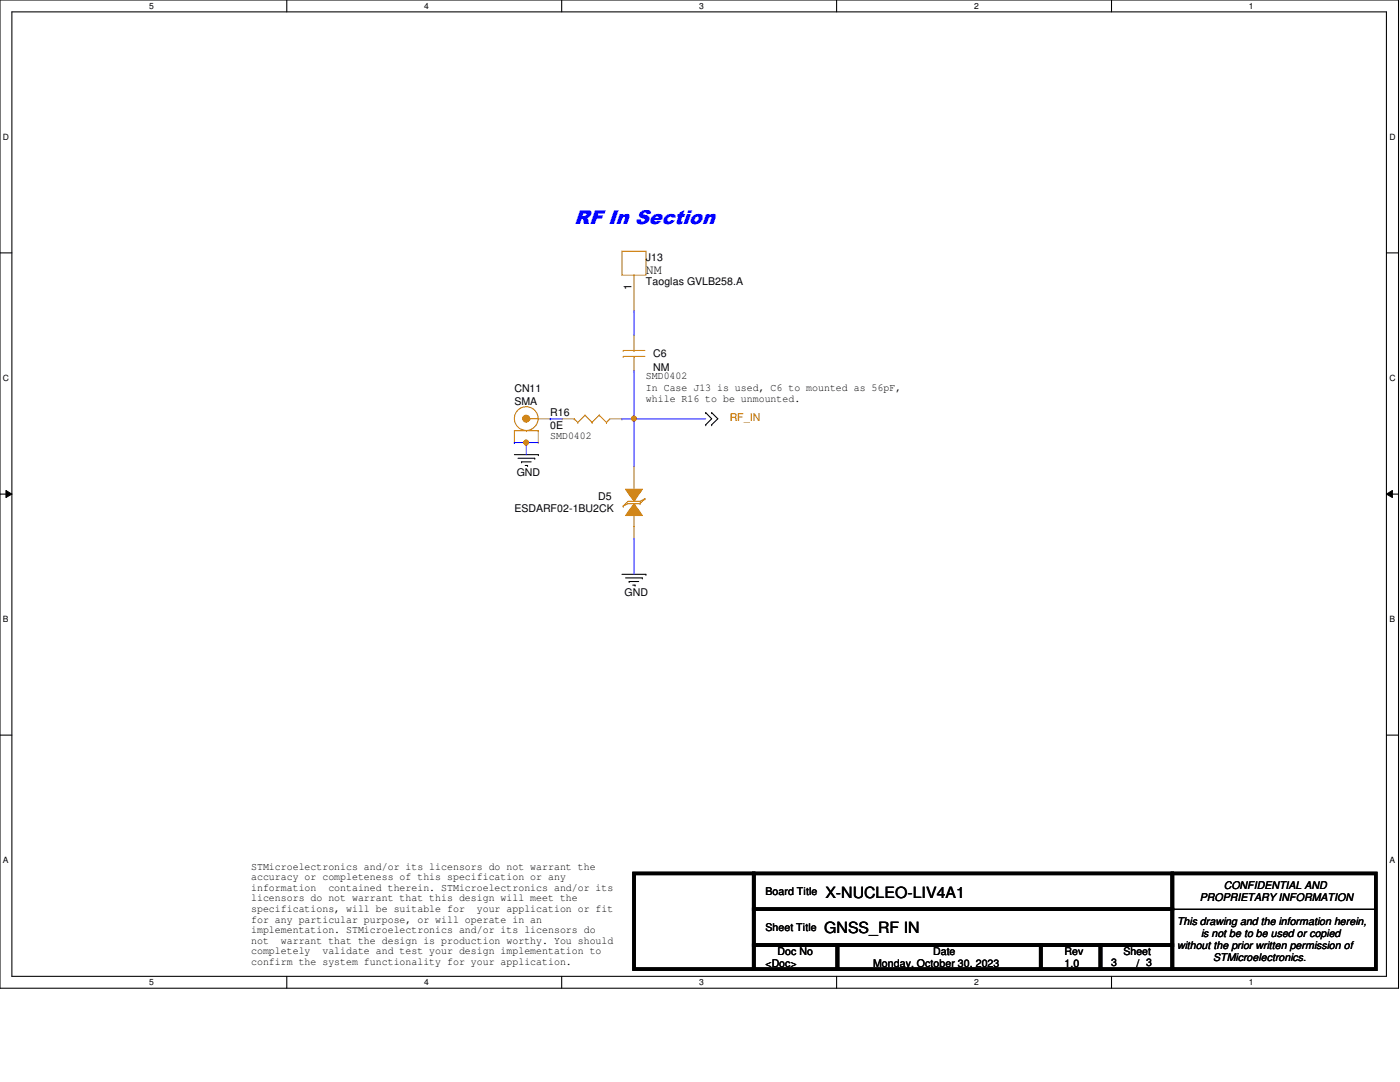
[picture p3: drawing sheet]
<svg xmlns="http://www.w3.org/2000/svg" width="279mm" height="216mm" viewBox="0 0 279 216" stroke-linecap="round" stroke-linejoin="round" font-family="sans-serif">
<defs><g id="words">
<text font-size="4" fill="#00f" x="114.6" y="44.7">RF In Section</text>
<g font-size="3.1">
<text x="164.7" y="179.2">X-NUCLEO-LIV4A1</text>
<text x="164.5" y="186.1">GNSS_RF IN</text>
</g>
<text font-size="2.6" x="128.9" y="54.6">NM</text>
<text font-size="2.2" x="126" y="57.8" transform="rotate(-90 126 57.8)">1</text>
<g font-size="2.1">
<text x="128.9" y="52.1">J13</text>
<text x="128.9" y="56.9">Taoglas GVLB258.A</text>
<text x="130.3" y="71.2">C6</text>
<text x="128.9" y="75.6">SMD0402</text>
<text x="130.3" y="74">NM</text>
<text x="102.7" y="78.3">CN11</text>
<text x="102.7" y="80.7">SMA</text>
<text x="109.8" y="83.1">R16</text>
<text x="128.9" y="78">In Case J13 is used, C6 to mounted as 56pF,</text>
<text x="128.9" y="80.1">while R16 to be unmounted.</text>
<text x="109.8" y="87.6">SMD0402</text>
<text x="109.8" y="85.5">0E</text>
<text x="103.1" y="95">GND</text>
<text x="119.4" y="99.8">D5</text>
<text x="102.7" y="102.2">ESDARF02-1BU2CK</text>
<text x="124.6" y="118.9">GND</text>
<text x="50.1" y="173.5">STMicroelectronics and/or its licensors do not warrant the</text>
<text x="50.1" y="175.6">accuracy or completeness of this specification or any</text>
<text x="50.1" y="177.8">information</text>
<text x="50.1" y="179.9">licensors do not warrant that this design will meet the</text>
<text x="65.5" y="177.8">contained therein. STMicroelectronics and/or its</text>
<text x="152.8" y="178.6">Board Title</text>
<text x="239.5" y="179.8">PROPRIETARY INFORMATION</text>
<text x="244.2" y="177.4">CONFIDENTIAL AND</text>
<text x="50.1" y="182">specifications, will be suitable for</text>
<text x="50.1" y="184.1">for any particular purpose, or will operate in an</text>
<text x="95.2" y="182">your application or fit</text>
<text x="152.8" y="185.8">Sheet Title</text>
<text x="234.9" y="184.6">This drawing and the information herein,</text>
<text x="50.1" y="186.2">implementation. STMicroelectronics and/or its licensors do</text>
<text x="50.1" y="188.3">not</text>
<text x="50.1" y="190.5">completely</text>
<text x="56" y="188.3">warrant that the design is production worthy. You should</text>
<text x="64.3" y="190.5">validate and test your design implementation to</text>
<text x="155.2" y="190.5">Doc No</text>
<text x="186.2" y="190.5">Date</text>
<text x="212.5" y="190.5">Rev</text>
<text x="224.2" y="190.5">Sheet</text>
<text x="234.9" y="189.4">without the prior written permission of</text>
<text x="239.7" y="187">is not be to be used or copied</text>
<text x="242.1" y="191.7">STMicroelectronics.</text>
<text x="50.1" y="192.6">confirm the system functionality for your application.</text>
<text x="152.8" y="193">&lt;Doc&gt;</text>
<text x="174.3" y="193">Monday, October 30, 2023</text>
<text x="212.5" y="193">1.0</text>
<text x="221.8" y="192.7">3</text>
<text x="226.8" y="193">/ 3</text>
</g>
<text font-size="2.1" fill="#f00" x="145.6" y="84.1">RF_IN</text>
<g font-size="1.7">
<text x="29.8" y="1.8">5</text>
<text x="84.7" y="1.8">4</text>
<text x="139.5" y="1.8">3</text>
<text x="194.4" y="1.8">2</text>
<text x="249.3" y="1.8">1</text>
<text x=".6" y="27.9">D</text>
<text x="277.3" y="27.9">D</text>
<text x=".6" y="76">C</text>
<text x="277.3" y="76">C</text>
<text x=".6" y="124.2">B</text>
<text x="277.3" y="124.2">B</text>
<text x=".6" y="172.3">A</text>
<text x="277.3" y="172.3">A</text>
<text x="29.8" y="196.6">5</text>
<text x="84.7" y="196.6">4</text>
<text x="139.5" y="196.6">3</text>
<text x="194.4" y="196.6">2</text>
<text x="249.3" y="196.6">1</text>
</g>
</g></defs>
<path d="M0 0h279.1v197.2h-279.1zM2.4 2.4h274.3v192.4h-274.3z" fill="none" stroke="#000" stroke-width=".21"/>
<g fill="#fff">
<path d="M29.8 .3h.9v1.9h-.9z"/>
<path d="M29.8 195.1h.9v1.9h-.9z"/>
</g>
<path d="M57.2 0v2.4M57.2 194.8v2.4" fill="none" stroke="#000" stroke-width=".21"/>
<g fill="#fff">
<path d="M84.7 .3h.9v1.9h-.9z"/>
<path d="M84.7 195.1h.9v1.9h-.9z"/>
</g>
<path d="M112.1 0v2.4M112.1 194.8v2.4" fill="none" stroke="#000" stroke-width=".21"/>
<g fill="#fff">
<path d="M139.5 .3h1v1.9h-1z"/>
<path d="M139.5 195.1h1v1.9h-1z"/>
</g>
<path d="M167 0v2.4M167 194.8v2.4" fill="none" stroke="#000" stroke-width=".21"/>
<g fill="#fff">
<path d="M194.4 .3h.9v1.9h-.9z"/>
<path d="M194.4 195.1h.9v1.9h-.9z"/>
</g>
<path d="M221.8 0v2.4M221.8 194.8v2.4" fill="none" stroke="#000" stroke-width=".21"/>
<g fill="#fff">
<path d="M249.3 .3h.9v1.9h-.9z"/>
<path d="M249.3 195.1h.9v1.9h-.9z"/>
<path d="M.6 26.4h1.2v1.9h-1.2z"/>
<path d="M277.3 26.4h1.2v1.9h-1.2z"/>
<path d="M.6 74.5h1.2v1.9h-1.2z"/>
<path d="M277.3 74.5h1.2v1.9h-1.2z"/>
</g>
<path d="M0 50.5h2.4M276.7 50.5h2.4" fill="none" stroke="#000" stroke-width=".21"/>
<g fill="#fff">
<path d="M.6 122.6h1.1v1.9h-1.1z"/>
<path d="M277.3 122.6h1.1v1.9h-1.1z"/>
</g>
<path d="M0 98.6h2.4M276.7 98.6h2.4" fill="none" stroke="#000" stroke-width=".21"/>
<path d="M1.2 97.9l1.2 .7-1.2 .7zM276.7 98.6l1.2-.7v1.4z" fill="#000"/>
<path d="M1.2 97.9l1.2 .7-1.2 .7zM276.7 98.6l1.2-.7v1.4z" fill="none" stroke="#000" stroke-width=".2"/>
<g fill="#fff">
<path d="M.6 170.7h1.1v1.9h-1.1z"/>
<path d="M277.3 170.7h1.1v1.9h-1.1z"/>
</g>
<g fill="none" stroke="#000" stroke-width=".21">
<path d="M102.7 90.7h4.7M103.4 91.4h3.3M104.1 92.2h.1M104.1 92.2h1.9M104.8 92.9h.5M105.3 92.9h.1M106.7 91.4h.1M107.4 90.7h.1M140.8 84.8h.1M140.8 82.3h.1M140.8 82.3l1.2 1.3-1.2 1.2M142 84.8h.1"/>
<path d="M142 82.3h.1M142 82.3l1.3 1.3-1.3 1.2M124.1 114.6h4.8M124.8 115.3h3.4M125.6 116h.1M125.6 116h1.9M126.3 116.8h.4M126.7 116.8h.1M128.2 115.3h.1M128.9 114.6h.1M0 146.7h2.4M276.7 146.7h2.4"/>
<path d="M234 181.4h40.6M274.6 181.4h.1"/>
</g>
<path d="M126.5 174.3h23.9v19.1h-23.9zM150.4 174.3h83.6v7.1h-83.6zM234 174.3h40.6v19.1h-40.6zM150.4 188.6h16.7v4.8h-16.7zM150.4 181.4h83.6v7.2h-83.6zM167.1 188.6h40.6v4.8h-40.6zM207.7 188.6h11.9v4.8h-11.9zM219.6 188.6h14.4v4.8h-14.4z" fill="none" stroke="#000" stroke-width=".68"/>
<path d="M114.6 83.6h.1M114.6 83.6l.7 .7M115.3 84.3h.1M116.8 82.8h.1M116.8 82.8l1.4 1.5M116.8 82.8l-1.5 1.5M118.2 84.3h.1M119.6 82.8h.1M119.6 82.8l1.4 1.5M119.6 82.8l-1.4 1.5M121 84.3h.1M121.8 83.6l-.8 .7" fill="none" stroke="#cc8006" stroke-width=".21"/>
<path d="M112.2 83.6h.1M112.2 83.6h2.4M121.8 83.6h2.3M124.1 83.6h.1" fill="none" stroke="#a84" stroke-width=".21"/>
<circle cx="105" cy="83.5" r=".7" fill="#cc8006"/>
<g fill="none" stroke="#cc8006" stroke-width=".21">
<path d="M102.7 85.9h4.7M105 85.9h.1M105.7 83.6h.1M105.7 83.6h1.7M107.4 85.9h.1M126.5 97.9h.1M126.5 95.5v2.4M126.5 105h.1M126.5 102.7v2.3"/>
<circle cx="105" cy="83.5" r=".7"/>
<circle cx="105" cy="83.5" r="2.37"/>
</g>
<path d="M102.7 88.3h.1M102.7 85.9v2.4M107.4 88.3h.1M107.4 83.6h2.4M107.4 85.9v2.4M109.8 83.6h.1" fill="none" stroke="#a84" stroke-width=".21"/>
<path d="M124.8 97.6h3.4l-1.7 2.4z" fill-rule="evenodd" fill="#cc8006"/>
<path d="M124.8 97.6h3.4l-1.7 2.4z" fill="none" stroke="#cc8006" stroke-width=".21"/>
<path d="M126.5 100.5l1.7 2.4h-3.4z" fill-rule="evenodd" fill="#cc8006"/>
<g fill="none" stroke="#cc8006" stroke-width=".21">
<path d="M124.1 50.1h4.8v4.8h-4.8zM124.4 69.9h.1M124.4 71.1h.1M124.4 69.9h4.3M124.4 71.1h4.3M126.5 71.1h.1M126.5 69.9h.1M126.5 69.2v.7M126.5 71.1v.5M128.7 99.5h.1M128.7 99.5l-1 1M128.7 99.5l-1 .5"/>
<path d="M124.4 101h.1M126.5 100.5l1.7 2.4h-3.4zM127.7 100.5h.1M127.7 100h.1M127.7 100.5h-2.4l-.9 .5M127.7 100h-2.4l-.9 1"/>
</g>
<path d="M126.5 54.9v7.2M126.5 74h.1M126.5 66.8h.1M126.5 62.1h.1M126.5 66.8v2.4M126.5 71.6v2.4M126.5 93.1h.1M126.5 93.1v2.4M126.5 107.4h.1M126.5 105v2.4" fill="none" stroke="#a84" stroke-width=".21"/>
<path d="M102.7 88.3h.1M102.7 88.3h4.7M105 88.3h.1M105 88.3v2.4" fill="none" stroke="#4200ff" stroke-width=".21"/>
<circle cx="105" cy="88.3" r=".46" fill="#f00"/>
<circle cx="105" cy="88.3" r=".46" fill="none" stroke="#f00" stroke-width=".21"/>
<path d="M126.5 62.1h.1M126.5 74h.1M126.5 62.1v4.7M126.5 74v19.1M126.5 83.6h.1M126.5 107.4h.1M126.5 107.4v7.2" fill="none" stroke="#4200ff" stroke-width=".21"/>
<circle cx="126.5" cy="83.5" r=".46" fill="#f00"/>
<circle cx="126.5" cy="83.5" r=".46" fill="none" stroke="#f00" stroke-width=".21"/>
<path d="M109.8 83.6h.1M109.8 83.6h2.4M124.1 83.6h.1M124.1 83.6h16.7M126.5 83.6h.1" fill="none" stroke="#4200ff" stroke-width=".21"/>
<circle cx="105" cy="88.3" r=".46" fill="#f00"/>
<circle cx="105" cy="88.3" r=".46" fill="none" stroke="#f00" stroke-width=".21"/>
<circle cx="126.5" cy="83.5" r=".46" fill="#f00"/>
<circle cx="126.5" cy="83.5" r=".46" fill="none" stroke="#f00" stroke-width=".21"/>
<use href="#words"/>
</svg>
